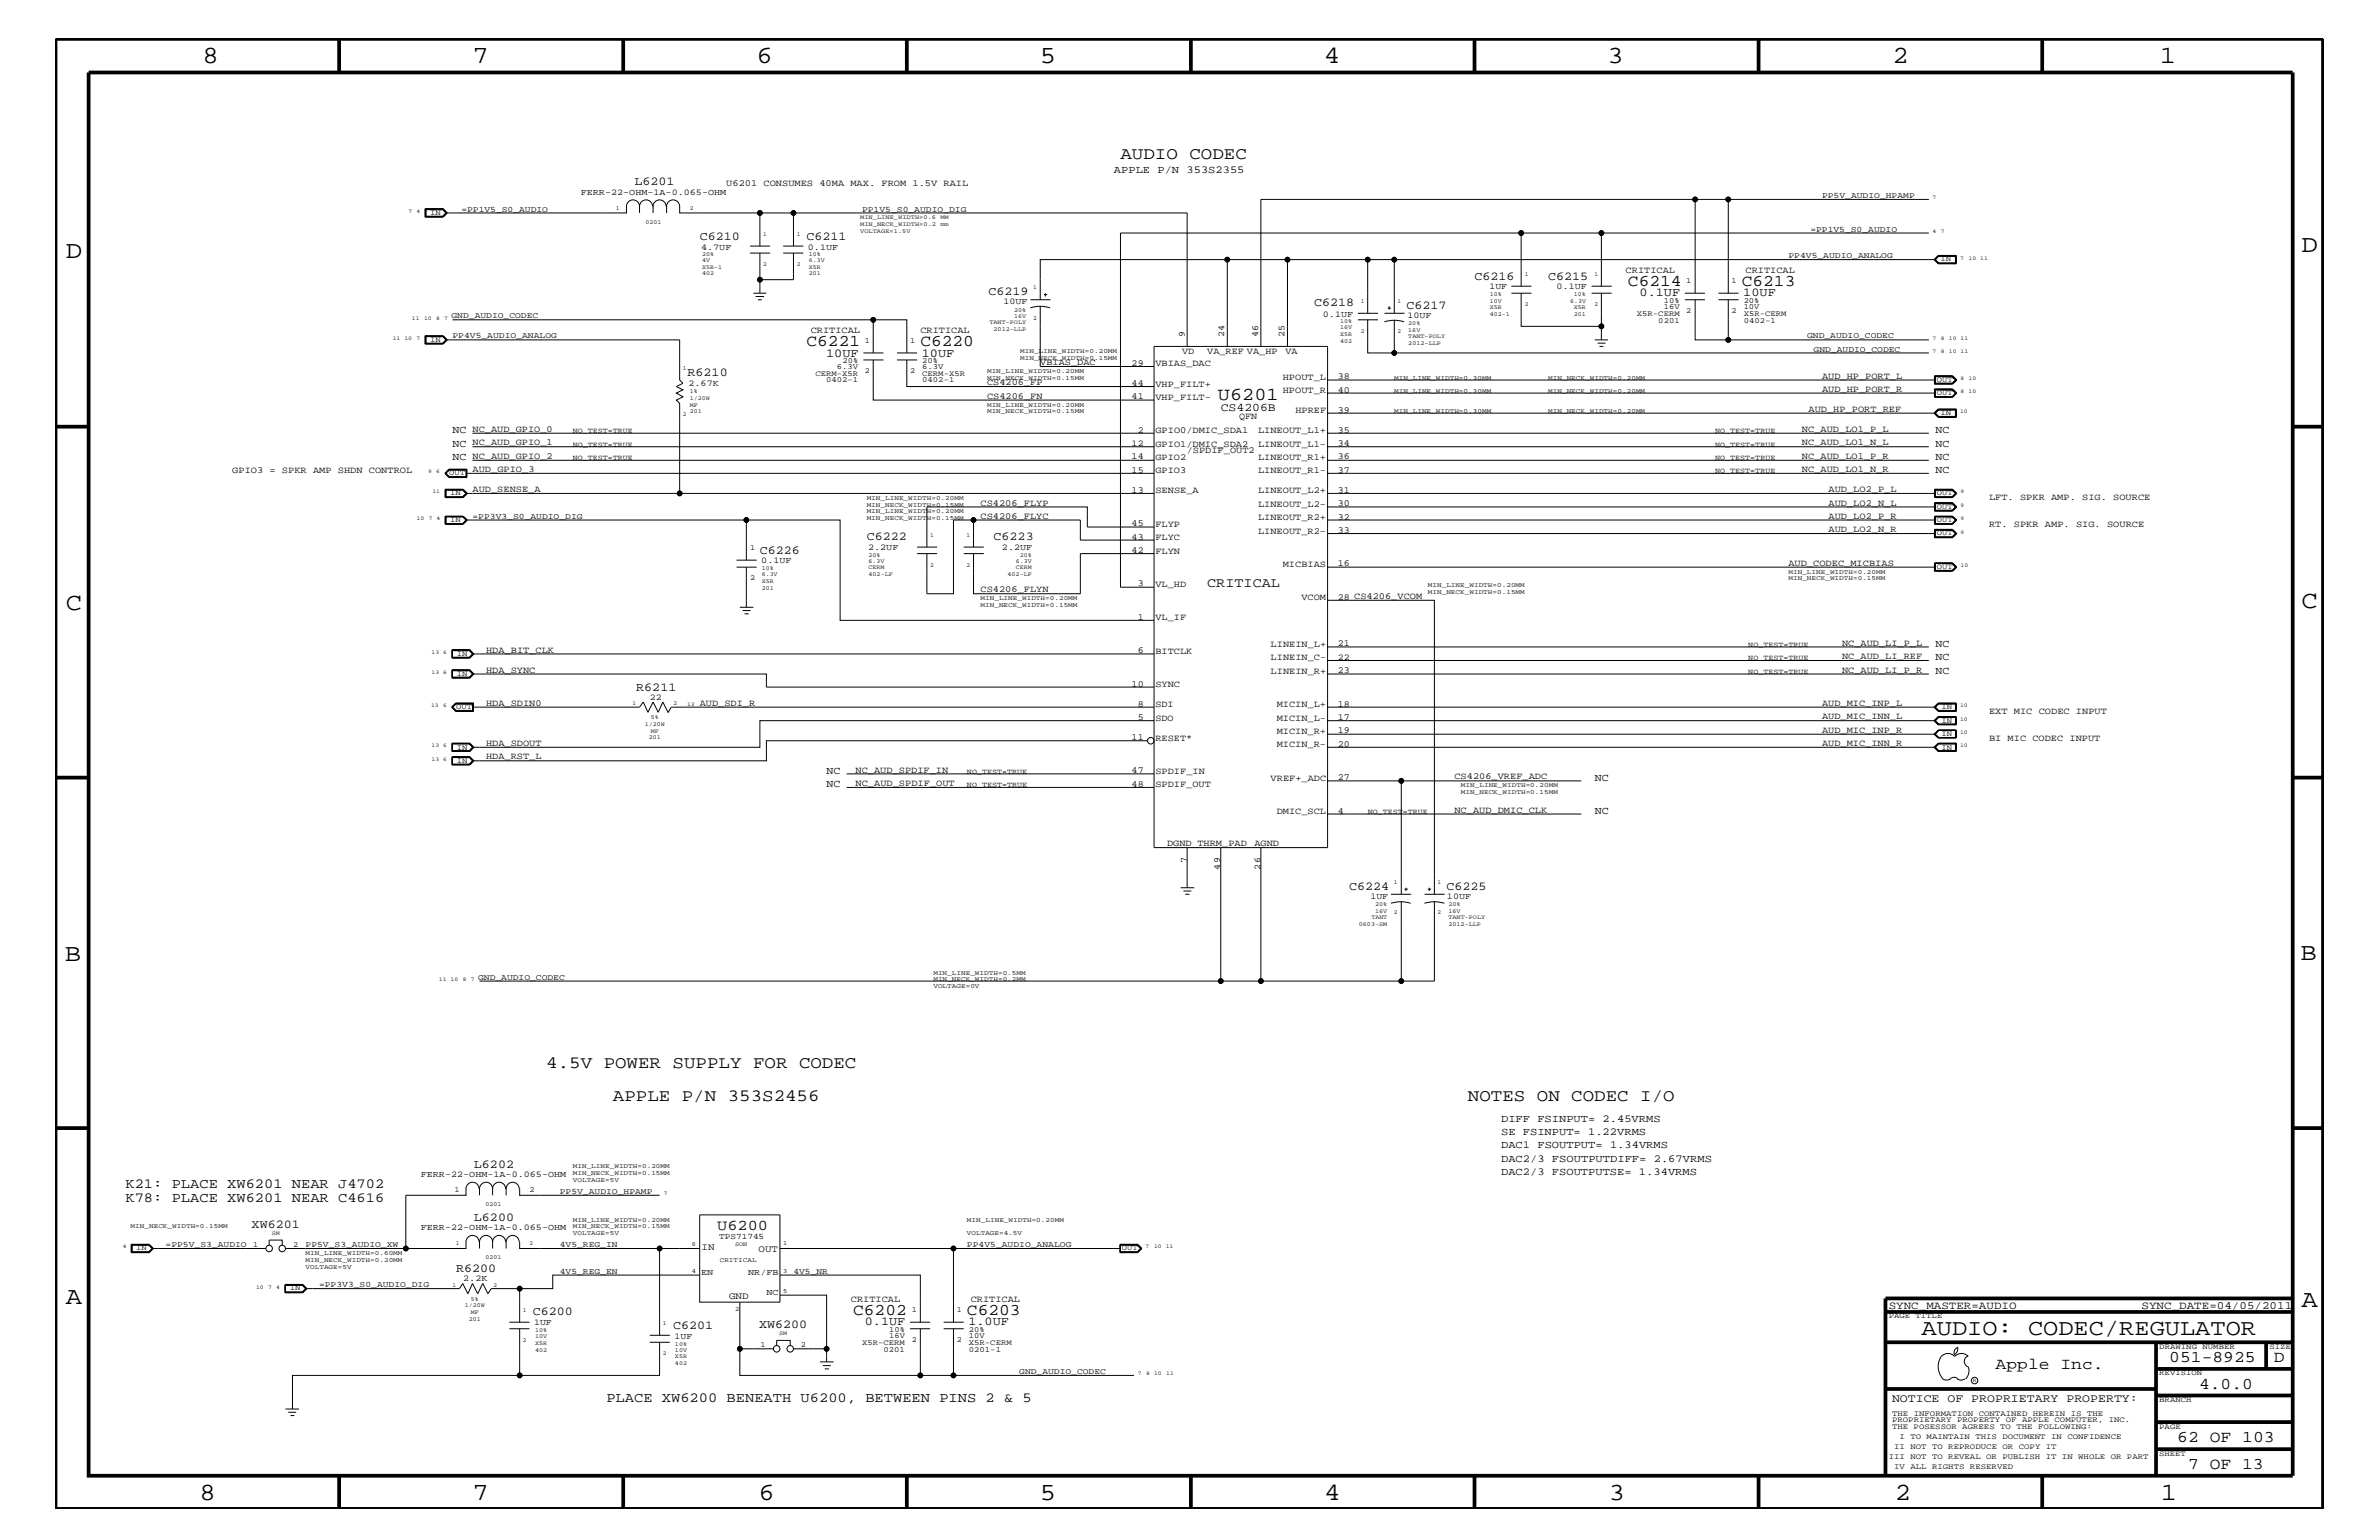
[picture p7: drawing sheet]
<svg xmlns="http://www.w3.org/2000/svg" width="432mm" height="279mm" viewBox="0 0 432 279" stroke-linecap="round" stroke-linejoin="round" font-family="sans-serif">
<defs><g id="words">
<g font-size="4.5">
<text x="36.7" y="11.5">8</text>
<text x="85.8" y="11.5">7</text>
<text x="137.3" y="11.5">6</text>
<text x="188.7" y="11.5">5</text>
<text x="240.3" y="11.5">4</text>
<text x="291.8" y="11.5">3</text>
<text x="343.5" y="11.5">2</text>
<text x="392" y="11.5">1</text>
<text x="11.9" y="46.8">D</text>
<text x="417.7" y="45.7">D</text>
<text x="11.9" y="110.6">C</text>
<text x="417.7" y="110.3">C</text>
<text x="11.8" y="174.3">B</text>
<text x="417.6" y="174.2">B</text>
<text x="11.9" y="236.7">A</text>
<text x="417.7" y="237.1">A</text>
<text x="36.2" y="272.1">8</text>
<text x="85.8" y="272.1">7</text>
<text x="137.7" y="272.1">6</text>
<text x="188.7" y="272.1">5</text>
<text x="240.4" y="272.1">4</text>
<text x="292" y="272.1">3</text>
<text x="343.9" y="272.1">2</text>
<text x="392.2" y="272.1">1</text>
</g>
<text font-size="4.1" x="348.8" y="242.3">AUDIO: CODEC/REGULATOR</text>
<text font-size="3.3" x="221.1" y="72.6">U6201</text>
<g font-size="3.1">
<text x="203.4" y="28.9">AUDIO CODEC</text>
<text x="99.1" y="193.7">4.5V POWER SUPPLY FOR CODEC</text>
<text x="111.3" y="199.8">APPLE P/N 353S2456</text>
<text x="266.4" y="199.8">NOTES ON CODEC I/O</text>
</g>
<g font-size="3">
<text x="295.5" y="51.9">C6214</text>
<text x="316.1" y="51.9">C6213</text>
<text x="146.4" y="62.9">C6221</text>
<text x="167" y="62.9">C6220</text>
<text x="154.9" y="238.6">C6202</text>
<text x="175.5" y="238.6">C6203</text>
<text x="362.2" y="248.4">Apple Inc.</text>
<text x="393.7" y="247.1">051-8925</text>
<text x="399.2" y="252">4.0.0</text>
<text x="412.7" y="247.1">D</text>
<text x="395.2" y="261.6">62 OF 103</text>
<text x="397.2" y="266.6">7 OF 13</text>
</g>
<text font-size="2.7" x="130.2" y="223.1">U6200</text>
<g font-size="2.5">
<text x="219.1" y="106.5">CRITICAL</text>
<text x="22.8" y="215.6">K21: PLACE XW6201 NEAR J4702</text>
<text x="22.8" y="218">K78: PLACE XW6201 NEAR C4616</text>
<text x="110.1" y="254.4">PLACE XW6200 BENEATH U6200, BETWEEN PINS 2 &amp; 5</text>
</g>
<g font-size="2.2">
<text x="115.1" y="33.6">L6201</text>
<text x="127" y="43.5">C6210</text>
<text x="146.4" y="43.5">C6211</text>
<text x="179.4" y="53.5">C6219</text>
<text x="267.6" y="50.7">C6216</text>
<text x="281" y="50.7">C6215</text>
<text x="297.6" y="53.8">0.1UF</text>
<text x="316.4" y="53.8">10UF</text>
<text x="238.5" y="55.6">C6218</text>
<text x="255.3" y="56">C6217</text>
<text x="149.9" y="64.7">10UF</text>
<text x="167.3" y="64.7">10UF</text>
<text x="124.8" y="68.2">R6210</text>
<text x="137.9" y="100.4">C6226</text>
<text x="157.3" y="98">C6222</text>
<text x="180.3" y="98">C6223</text>
<text x="115.5" y="125.3">R6211</text>
<text x="244.9" y="161.4">C6224</text>
<text x="262.6" y="161.4">C6225</text>
<text x="86" y="211.9">L6202</text>
<text x="86" y="221.5">L6200</text>
<text x="45.7" y="222.8">XW6201</text>
<text x="82.8" y="230.7">R6200</text>
<text x="96.7" y="238.6">C6200</text>
<text x="122.2" y="241.1">C6201</text>
<text x="137.8" y="240.9">XW6200</text>
<text x="157" y="240.5">0.1UF</text>
<text x="175.8" y="240.5">1.0UF</text>
</g>
<g font-size="2.1">
<text x="221.6" y="74.5">CS4206B</text>
<text x="343.4" y="254.4">NOTICE OF PROPRIETARY PROPERTY:</text>
</g>
<g font-size="2">
<text x="342.8" y="237.4">SYNC_MASTER=AUDIO</text>
<text x="388.7" y="237.4">SYNC_DATE=04/05/2011</text>
</g>
<g font-size="1.9">
<text x="202.2" y="31.4">APPLE P/N 353S2355</text>
<text x="82.1" y="83.5">NC</text>
<text x="82.1" y="78.6">NC</text>
<text x="82.1" y="81.1">NC</text>
<text x="351.3" y="83.5">NC</text>
<text x="351.3" y="81.1">NC</text>
<text x="351.3" y="78.6">NC</text>
<text x="351.3" y="85.9">NC</text>
<text x="351.3" y="117.4">NC</text>
<text x="351.3" y="119.8">NC</text>
<text x="351.3" y="122.3">NC</text>
<text x="150" y="140.4">NC</text>
<text x="150" y="142.9">NC</text>
<text x="289.5" y="141.7">NC</text>
<text x="289.5" y="147.7">NC</text>
<text x="272.5" y="203.5">DIFF FSINPUT= 2.45VRMS</text>
<text x="272.5" y="205.9">SE FSINPUT= 1.22VRMS</text>
<text x="272.5" y="208.3">DAC1 FSOUTPUT= 1.34VRMS</text>
<text x="272.5" y="210.8">DAC2/3 FSOUTPUTDIFF= 2.67VRMS</text>
<text x="272.5" y="213.2">DAC2/3 FSOUTPUTSE= 1.34VRMS</text>
</g>
<g font-size="1.8">
<text x="127.3" y="226.8">IN</text>
<text x="137.7" y="227.2">OUT</text>
<text x="132.3" y="235.7">GND</text>
</g>
<g font-size="1.7">
<text x="131.8" y="33.7">U6201 CONSUMES 40MA MAX. FROM 1.5V RAIL</text>
<text x="295.1" y="49.6">CRITICAL</text>
<text x="316.8" y="49.6">CRITICAL</text>
<text x="147.2" y="60.4">CRITICAL</text>
<text x="167" y="60.4">CRITICAL</text>
<text x="214.5" y="64.3">VD</text>
<text x="215.1" y="61.1" transform="rotate(-90 215.1 61.1)">9</text>
<text x="219.1" y="64.3">VA_REF VA_HP</text>
<text x="228.3" y="61.1" transform="rotate(-90 228.3 61.1)">46</text>
<text x="233.2" y="61.1" transform="rotate(-90 233.2 61.1)">25</text>
<text x="233.3" y="64.3">VA</text>
<text x="179.2" y="69.9">CS4206_FP</text>
<text x="188.8" y="66.2">VBIAS_DAC</text>
<text x="205.4" y="70">44</text>
<text x="205.4" y="66.4">29</text>
<text x="209.7" y="70.1">VHP_FILT+</text>
<text x="209.7" y="66.5">VBIAS_DAC</text>
<text x="232.8" y="71.3">HPOUT_R</text>
<text x="232.8" y="68.9">HPOUT_L</text>
<text x="242.8" y="71.2">40</text>
<text x="242.8" y="68.8">38</text>
<text x="330.7" y="71.1">AUD_HP_PORT_R</text>
<text x="330.7" y="68.7">AUD_HP_PORT_L</text>
<text x="179.2" y="72.3">CS4206_FN</text>
<text x="205.4" y="72.4">41</text>
<text x="209.7" y="72.6">VHP_FILT-</text>
<text x="224.9" y="76.1">QFN</text>
<text x="235.1" y="75">HPREF</text>
<text x="242.8" y="74.9">39</text>
<text x="328.3" y="74.7">AUD_HP_PORT_REF</text>
<text x="85.8" y="78.3">NC_AUD_GPIO_0</text>
<text x="85.8" y="80.8">NC_AUD_GPIO_1</text>
<text x="85.8" y="83.3">NC_AUD_GPIO_2</text>
<text x="205.4" y="83.3">14</text>
<text x="206.5" y="78.5">2</text>
<text x="209.7" y="81.1">GPIO1/DMIC_SDA2</text>
<text x="209.7" y="78.6">GPIO0/DMIC_SDA1</text>
<text x="209.7" y="83.5">GPIO2</text>
<text x="215.4" y="82.2">/SPDIF_OUT2</text>
<text x="228.3" y="81.1">LINEOUT_L1-</text>
<text x="228.3" y="83.5">LINEOUT_R1+</text>
<text x="228.3" y="78.6">LINEOUT_L1+</text>
<text x="242.8" y="83.3">36</text>
<text x="242.8" y="78.5">35</text>
<text x="242.8" y="80.9">34</text>
<text x="327.1" y="83.3">NC_AUD_LO1_P_R</text>
<text x="327.1" y="80.8">NC_AUD_LO1_N_L</text>
<text x="327.1" y="78.3">NC_AUD_LO1_P_L</text>
<text x="42.2" y="85.9">GPIO3 = SPKR AMP SHDN CONTROL</text>
<text x="85.8" y="85.6">AUD_GPIO_3</text>
<text x="85.8" y="89.3">AUD_SENSE_A</text>
<text x="205.4" y="85.8">15</text>
<text x="205.4" y="89.4">13</text>
<text x="209.7" y="89.5">SENSE_A</text>
<text x="209.7" y="85.9">GPIO3</text>
<text x="228.3" y="85.9">LINEOUT_R1-</text>
<text x="228.3" y="89.5">LINEOUT_L2+</text>
<text x="242.8" y="85.8">37</text>
<text x="242.8" y="89.4">31</text>
<text x="327.1" y="85.6">NC_AUD_LO1_N_R</text>
<text x="331.9" y="89.3">AUD_LO2_P_L</text>
<text x="178" y="94.2">CS4206_FLYC</text>
<text x="178" y="91.7">CS4206_FLYP</text>
<text x="205.4" y="95.4">45</text>
<text x="209.7" y="95.6">FLYP</text>
<text x="228.3" y="92">LINEOUT_L2-</text>
<text x="228.3" y="94.3">LINEOUT_R2+</text>
<text x="242.8" y="94.3">32</text>
<text x="242.8" y="91.8">30</text>
<text x="331.9" y="94.2">AUD_LO2_P_R</text>
<text x="331.9" y="91.7">AUD_LO2_N_L</text>
<text x="361" y="90.7">LFT. SPKR AMP. SIG. SOURCE</text>
<text x="361" y="95.6">RT. SPKR AMP. SIG. SOURCE</text>
<text x="205.4" y="100.4">42</text>
<text x="205.4" y="97.9">43</text>
<text x="209.7" y="98">FLYC</text>
<text x="209.7" y="100.4">FLYN</text>
<text x="228.3" y="96.8">LINEOUT_R2-</text>
<text x="242.8" y="96.7">33</text>
<text x="331.9" y="96.5">AUD_LO2_N_R</text>
<text x="178" y="107.5">CS4206_FLYN</text>
<text x="206.5" y="106.4">3</text>
<text x="209.7" y="106.5">VL_HD</text>
<text x="232.8" y="102.9">MICBIAS</text>
<text x="242.8" y="102.7">16</text>
<text x="324.6" y="102.6">AUD_CODEC_MICBIAS</text>
<text x="206.5" y="112.5">1</text>
<text x="209.7" y="112.6">VL_IF</text>
<text x="236.2" y="108.9">VCOM</text>
<text x="242.8" y="108.8">28 CS4206_VCOM</text>
<text x="88.2" y="118.4">HDA_BIT_CLK</text>
<text x="206.5" y="118.5">6</text>
<text x="209.7" y="118.6">BITCLK</text>
<text x="230.6" y="119.8">LINEIN_C-</text>
<text x="230.6" y="117.4">LINEIN_L+</text>
<text x="242.8" y="117.3">21</text>
<text x="334.3" y="117.2">NC_AUD_LI_P_L</text>
<text x="334.3" y="119.6">NC_AUD_LI_REF</text>
<text x="88.2" y="122">HDA_SYNC</text>
<text x="205.4" y="124.6">10</text>
<text x="209.7" y="124.7">SYNC</text>
<text x="230.6" y="122.3">LINEIN_R+</text>
<text x="242.8" y="122.1">23</text>
<text x="334.3" y="122">NC_AUD_LI_P_R</text>
<text x="88.2" y="128">HDA_SDIN0</text>
<text x="127" y="128">AUD_SDI_R</text>
<text x="206.5" y="130.7">5</text>
<text x="206.5" y="128.2">8</text>
<text x="209.7" y="128.3">SDI</text>
<text x="209.7" y="130.8">SDO</text>
<text x="231.7" y="128.3">MICIN_L+</text>
<text x="231.7" y="130.8">MICIN_L-</text>
<text x="242.8" y="128.2">18</text>
<text x="242.8" y="130.7">17</text>
<text x="330.7" y="128">AUD_MIC_INP_L</text>
<text x="330.7" y="130.5">AUD_MIC_INN_L</text>
<text x="361" y="129.6">EXT MIC CODEC INPUT</text>
<text x="88.2" y="135.3">HDA_SDOUT</text>
<text x="88.2" y="137.8">HDA_RST_L</text>
<text x="205.4" y="134.2">11</text>
<text x="209.7" y="134.4">RESET*</text>
<text x="231.7" y="135.6">MICIN_R-</text>
<text x="231.7" y="133.2">MICIN_R+</text>
<text x="242.8" y="133">19</text>
<text x="242.8" y="135.5">20</text>
<text x="330.7" y="135.3">AUD_MIC_INN_R</text>
<text x="330.7" y="133">AUD_MIC_INP_R</text>
<text x="361" y="134.4">BI MIC CODEC INPUT</text>
<text x="155.3" y="140.2">NC_AUD_SPDIF_IN</text>
<text x="155.3" y="142.6">NC_AUD_SPDIF_OUT</text>
<text x="205.4" y="142.8">48</text>
<text x="205.4" y="140.3">47</text>
<text x="209.7" y="142.9">SPDIF_OUT</text>
<text x="209.7" y="140.4">SPDIF_IN</text>
<text x="230.6" y="141.7">VREF+_ADC</text>
<text x="242.8" y="141.5">27</text>
<text x="264" y="141.4">CS4206_VREF_ADC</text>
<text x="231.7" y="147.7">DMIC_SCL</text>
<text x="242.8" y="147.6">4</text>
<text x="264" y="147.5">NC_AUD_DMIC_CLK</text>
<text x="211.8" y="153.5">DGND THRM_PAD</text>
<text x="227.7" y="153.5">AGND</text>
<text x="215.4" y="156.7" transform="rotate(-90 215.4 156.7)">7</text>
<text x="221.5" y="157.8" transform="rotate(-90 221.5 157.8)">49</text>
<text x="228.8" y="157.8" transform="rotate(-90 228.8 157.8)">26</text>
<text x="154.4" y="236.2">CRITICAL</text>
<text x="176.2" y="236.2">CRITICAL</text>
</g>
<g font-size="1.6">
<text x="105.4" y="35.3">FERR-22-OHM-1A-0.065-OHM</text>
<text x="127.3" y="45.3">4.7UF</text>
<text x="146.6" y="45.3">0.1UF</text>
<text x="270.3" y="52.5">1UF</text>
<text x="282.5" y="52.5">0.1UF</text>
<text x="182.1" y="55.2">10UF</text>
<text x="240.1" y="57.4">0.1UF</text>
<text x="255.4" y="57.7">10UF</text>
<text x="222.2" y="61.1" transform="rotate(-90 222.2 61.1)">24</text>
<text x="125" y="70">2.67K</text>
<text x="205.4" y="80.9">12</text>
<text x="157.6" y="99.9">2.2UF</text>
<text x="181.9" y="99.9">2.2UF</text>
<text x="138.2" y="102.2">0.1UF</text>
<text x="242.8" y="119.7">22</text>
<text x="117.9" y="127">22</text>
<text x="248.8" y="163.1">1UF</text>
<text x="262.6" y="163.1">10UF</text>
<text x="76.4" y="213.6">FERR-22-OHM-1A-0.065-OHM</text>
<text x="76.4" y="223.2">FERR-22-OHM-1A-0.065-OHM</text>
<text x="84.1" y="232.4">2.2K</text>
<text x="127.3" y="231.3">EN</text>
<text x="135.8" y="231.3">NR/FB</text>
<text x="139.1" y="235">NC</text>
<text x="96.9" y="240.5">1UF</text>
<text x="122.4" y="242.9">1UF</text>
</g>
<g font-size="1.5">
<text x="330.7" y="35.9">PP5V_AUDIO_HPAMP</text>
<text x="83.7" y="38.4">=PP1V5_S0_AUDIO</text>
<text x="156.5" y="38.4">PP1V5_S0_AUDIO_DIG</text>
<text x="324.6" y="46.8">PP4V5_AUDIO_ANALOG</text>
<text x="328.6" y="42">=PP1V5_S0_AUDIO</text>
<text x="82" y="57.8">GND_AUDIO_CODEC</text>
<text x="82.1" y="61.4">PP4V5_AUDIO_ANALOG</text>
<text x="328" y="61.4">GND_AUDIO_CODEC</text>
<text x="329.2" y="63.9">GND_AUDIO_CODEC</text>
<text x="85.8" y="94.2">=PP3V3_S0_AUDIO_DIG</text>
<text x="86.8" y="177.7">GND_AUDIO_CODEC</text>
<text x="101.6" y="216.6">PP5V_AUDIO_HPAMP</text>
<text x="30.1" y="226.3">=PP5V_S3_AUDIO</text>
<text x="55.5" y="226.3">PP5V_S3_AUDIO_XW</text>
<text x="101.6" y="226.3">4V5_REG_IN</text>
<text x="130.5" y="224.7">TPS71745</text>
<text x="175.5" y="226.3">PP4V5_AUDIO_ANALOG</text>
<text x="57.9" y="233.5">=PP3V3_S0_AUDIO_DIG</text>
<text x="101.6" y="231.1">4V5_REG_EN</text>
<text x="144" y="231.1">4V5_NR</text>
<text x="185" y="249.3">GND_AUDIO_CODEC</text>
</g>
<g font-size="1.4">
<text x="78.1" y="39">IN</text>
<text x="352.2" y="47.4">IN</text>
<text x="306.1" y="51.3">1</text>
<text x="314.3" y="51.3">1</text>
<text x="297.1" y="57.3">X5R-CERM</text>
<text x="301" y="58.5">0201</text>
<text x="302" y="55">10%</text>
<text x="302" y="56.1">16V</text>
<text x="306.1" y="56.8">2</text>
<text x="314.3" y="56.8">2</text>
<text x="316.5" y="58.5">0402-1</text>
<text x="316.5" y="55">20%</text>
<text x="316.5" y="57.3">X5R-CERM</text>
<text x="316.5" y="56.1">10V</text>
<text x="78.1" y="62">IN</text>
<text x="152.9" y="65.9">20%</text>
<text x="157" y="62.3">1</text>
<text x="165.2" y="62.3">1</text>
<text x="167.4" y="65.9">20%</text>
<text x="148" y="68.2">CERM-X5R</text>
<text x="149.9" y="69.4">0402-1</text>
<text x="151.9" y="67">6.3V</text>
<text x="157" y="67.7">2</text>
<text x="165.2" y="67.7">2</text>
<text x="167.4" y="69.4">0402-1</text>
<text x="167.4" y="68.2">CERM-X5R</text>
<text x="167.4" y="67">6.3V</text>
<text x="351.5" y="69.3">OUT</text>
<text x="351.5" y="71.7">OUT</text>
<text x="352.2" y="75.4">IN</text>
<text x="104" y="78.6">NO_TEST=TRUE</text>
<text x="104" y="81.1">NO_TEST=TRUE</text>
<text x="104" y="83.5">NO_TEST=TRUE</text>
<text x="311.3" y="83.5">NO_TEST=TRUE</text>
<text x="311.3" y="81.1">NO_TEST=TRUE</text>
<text x="311.3" y="78.6">NO_TEST=TRUE</text>
<text x="81.5" y="86.2">OUT</text>
<text x="81.7" y="89.9">IN</text>
<text x="311.3" y="85.9">NO_TEST=TRUE</text>
<text x="351.5" y="89.9">OUT</text>
<text x="81.7" y="94.8">IN</text>
<text x="351.5" y="94.8">OUT</text>
<text x="351.5" y="92.3">OUT</text>
<text x="136.1" y="99.9">1</text>
<text x="351.5" y="97.1">OUT</text>
<text x="136.1" y="105.3">2</text>
<text x="351.5" y="103.2">OUT</text>
<text x="82.9" y="119">IN</text>
<text x="317.3" y="117.4">NO_TEST=TRUE</text>
<text x="317.3" y="119.8">NO_TEST=TRUE</text>
<text x="82.9" y="122.6">IN</text>
<text x="317.3" y="122.3">NO_TEST=TRUE</text>
<text x="82.8" y="128.7">OUT</text>
<text x="352.4" y="128.7">IN</text>
<text x="352.4" y="131.1">IN</text>
<text x="82.9" y="136">IN</text>
<text x="352.4" y="133.5">IN</text>
<text x="352.4" y="136">IN</text>
<text x="82.9" y="138.4">IN</text>
<text x="175.5" y="140.4">NO_TEST=TRUE</text>
<text x="175.5" y="142.9">NO_TEST=TRUE</text>
<text x="248.2" y="147.7">NO_TEST=TRUE</text>
<text x="82.5" y="216.2">1</text>
<text x="96.1" y="216.2">2</text>
<text x="24.7" y="226.9">IN</text>
<text x="45.9" y="226.2">1</text>
<text x="53.2" y="226.2">2</text>
<text x="203.6" y="226.9">OUT</text>
<text x="52.6" y="234.1">IN</text>
<text x="165.5" y="238">1</text>
<text x="173.7" y="238">1</text>
<text x="342.8" y="239.2">PAGE TITLE</text>
<text x="138" y="244.4">1</text>
<text x="145.3" y="244.4">2</text>
<text x="156.5" y="244">X5R-CERM</text>
<text x="160.4" y="245.2">0201</text>
<text x="161.4" y="242.8">16V</text>
<text x="161.4" y="241.7">10%</text>
<text x="165.5" y="243.5">2</text>
<text x="173.7" y="243.5">2</text>
<text x="175.9" y="245.2">0201-1</text>
<text x="175.9" y="244">X5R-CERM</text>
<text x="175.9" y="242.8">10V</text>
<text x="175.9" y="241.7">20%</text>
<text x="391.9" y="244.7">DRAWING NUMBER</text>
<text x="411.9" y="244.7">SIZE</text>
<text x="391.9" y="249.5">REVISION</text>
<text x="343.4" y="256.8">THE INFORMATION CONTAINED HEREIN IS THE</text>
<text x="391.9" y="254.4">BRANCH</text>
<text x="343.4" y="259.3">THE POSESSOR AGREES TO THE FOLLOWING:</text>
<text x="343.4" y="258">PROPRIETARY PROPERTY OF APPLE COMPUTER, INC.</text>
<text x="343.8" y="262.9">II NOT TO REPRODUCE OR COPY IT</text>
<text x="344.8" y="261.1">I TO MAINTAIN THIS DOCUMENT IN CONFIDENCE</text>
<text x="391.9" y="259.3">PAGE</text>
<text x="342.8" y="264.7">III NOT TO REVEAL OR PUBLISH IT IN WHOLE OR PART</text>
<text x="343.8" y="266.6">IV ALL RIGHTS RESERVED</text>
<text x="391.9" y="264.1">SHEET</text>
</g>
<g font-size="1.2">
<text x="185.2" y="64">MIN_LINE_WIDTH=0.20MM</text>
<text x="185.2" y="65.3">MIN_NECK_WIDTH=0.15MM</text>
<text x="179.2" y="68.9">MIN_NECK_WIDTH=0.15MM</text>
<text x="179.2" y="67.7">MIN_LINE_WIDTH=0.20MM</text>
<text x="253.1" y="71.3">MIN_LINE_WIDTH=0.30MM</text>
<text x="253.1" y="68.9">MIN_LINE_WIDTH=0.30MM</text>
<text x="281" y="71.3">MIN_NECK_WIDTH=0.20MM</text>
<text x="281" y="68.9">MIN_NECK_WIDTH=0.20MM</text>
<text x="179.2" y="75">MIN_NECK_WIDTH=0.15MM</text>
<text x="179.2" y="73.8">MIN_LINE_WIDTH=0.20MM</text>
<text x="253.1" y="75">MIN_LINE_WIDTH=0.30MM</text>
<text x="281" y="75">MIN_NECK_WIDTH=0.20MM</text>
<text x="157.3" y="93.2">MIN_LINE_WIDTH=0.20MM</text>
<text x="157.3" y="94.3">MIN_NECK_WIDTH=0.15MM</text>
<text x="157.3" y="90.7">MIN_LINE_WIDTH=0.20MM</text>
<text x="157.3" y="92">MIN_NECK_WIDTH=0.15MM</text>
<text x="259.2" y="107.7">MIN_NECK_WIDTH=0.15MM</text>
<text x="259.2" y="106.5">MIN_LINE_WIDTH=0.20MM</text>
<text x="324.6" y="105.3">MIN_NECK_WIDTH=0.15MM</text>
<text x="324.6" y="104.1">MIN_LINE_WIDTH=0.20MM</text>
<text x="178" y="108.9">MIN_LINE_WIDTH=0.20MM</text>
<text x="178" y="110.2">MIN_NECK_WIDTH=0.15MM</text>
<text x="265.2" y="142.9">MIN_LINE_WIDTH=0.20MM</text>
<text x="265.2" y="144">MIN_NECK_WIDTH=0.15MM</text>
<text x="169.4" y="176.8">MIN_LINE_WIDTH=0.5MM</text>
<text x="169.4" y="179.3">VOLTAGE=0V</text>
<text x="169.4" y="178">MIN_NECK_WIDTH=0.2MM</text>
<text x="104" y="211.9">MIN_LINE_WIDTH=0.20MM</text>
<text x="104" y="213.2">MIN_NECK_WIDTH=0.15MM</text>
<text x="104" y="214.4">VOLTAGE=5V</text>
<text x="104" y="221.7">MIN_LINE_WIDTH=0.20MM</text>
<text x="175.5" y="221.7">MIN_LINE_WIDTH=0.20MM</text>
<text x="23.7" y="222.9">MIN_NECK_WIDTH=0.15MM</text>
<text x="55.5" y="227.7">MIN_LINE_WIDTH=0.60MM</text>
<text x="104" y="222.9">MIN_NECK_WIDTH=0.15MM</text>
<text x="104" y="224.1">VOLTAGE=5V</text>
<text x="125.6" y="226">6</text>
<text x="142.2" y="225.9">1</text>
<text x="175.5" y="224.1">VOLTAGE=4.5V</text>
<text x="55.5" y="230.2">VOLTAGE=5V</text>
<text x="55.5" y="229">MIN_NECK_WIDTH=0.20MM</text>
<text x="125.6" y="230.9">4</text>
<text x="130.6" y="229">CRITICAL</text>
<text x="142.2" y="231">3</text>
<text x="133.4" y="237.9">2</text>
<text x="142.2" y="234.6">5</text>
</g>
<g font-size="1.1">
<text x="111.8" y="38">1</text>
<text x="117.2" y="40.6">0201</text>
<text x="125.2" y="38">2</text>
<text x="156.1" y="41">MIN_NECK_WIDTH=0.2 mm</text>
<text x="156.1" y="39.8">MIN_LINE_WIDTH=0.6 MM</text>
<text x="127.4" y="46.5">20%</text>
<text x="127.4" y="47.6">4V</text>
<text x="138.5" y="42.9">1</text>
<text x="144.6" y="42.9">1</text>
<text x="146.8" y="46.5">10%</text>
<text x="146.8" y="47.6">6.3V</text>
<text x="156.1" y="42.3">VOLTAGE=1.5V</text>
<text x="127.4" y="48.8">X5R-1</text>
<text x="127.4" y="50">402</text>
<text x="138.5" y="48.3">2</text>
<text x="144.6" y="48.3">2</text>
<text x="146.8" y="50">201</text>
<text x="146.8" y="48.8">X5R</text>
<text x="187.5" y="52.5">1</text>
<text x="270.4" y="53.8">10%</text>
<text x="276.8" y="50.2">1</text>
<text x="285.7" y="53.8">10%</text>
<text x="289.4" y="50.2">1</text>
<text x="179.6" y="58.9">TANT-POLY</text>
<text x="184.1" y="57.8">16V</text>
<text x="184.1" y="56.6">20%</text>
<text x="187.5" y="58">2</text>
<text x="243.2" y="58.6">10%</text>
<text x="243.2" y="59.7">16V</text>
<text x="247" y="55">1</text>
<text x="253.7" y="55">1</text>
<text x="255.6" y="59">20%</text>
<text x="270.4" y="57.3">402-1</text>
<text x="270.4" y="56.1">X5R</text>
<text x="270.4" y="54.9">10V</text>
<text x="276.8" y="55.6">2</text>
<text x="285" y="54.9">6.3V</text>
<text x="285.7" y="57.3">201</text>
<text x="285.7" y="56.1">X5R</text>
<text x="289.4" y="55.6">2</text>
<text x="180.3" y="60.1">2012-LLP</text>
<text x="243.2" y="60.9">X5R</text>
<text x="243.2" y="62.2">402</text>
<text x="247" y="60.4">2</text>
<text x="253.7" y="60.4">2</text>
<text x="255.6" y="60.2">16V</text>
<text x="255.6" y="61.3">TANT-POLY</text>
<text x="255.6" y="62.5">2012-LLP</text>
<text x="124" y="67.1">1</text>
<text x="125.2" y="71.3">1%</text>
<text x="124" y="75.6">2</text>
<text x="125.2" y="75">201</text>
<text x="125.2" y="72.6">1/20W</text>
<text x="125.2" y="73.8">MF</text>
<text x="157.6" y="101">20%</text>
<text x="168.8" y="97.4">1</text>
<text x="175.4" y="97.4">1</text>
<text x="185.1" y="101">20%</text>
<text x="138.3" y="107">201</text>
<text x="138.3" y="103.5">10%</text>
<text x="138.3" y="104.6">6.3V</text>
<text x="138.3" y="105.8">X5R</text>
<text x="157.6" y="102.1">6.3V</text>
<text x="157.6" y="104.6">402-LF</text>
<text x="157.6" y="103.3">CERM</text>
<text x="168.8" y="102.9">2</text>
<text x="175.4" y="102.9">2</text>
<text x="182.9" y="104.6">402-LF</text>
<text x="184.4" y="102.1">6.3V</text>
<text x="184.4" y="103.3">CERM</text>
<text x="114.8" y="128">1</text>
<text x="117.1" y="131.7">1/20W</text>
<text x="118.2" y="130.5">5%</text>
<text x="122.3" y="128">2</text>
<text x="117.8" y="134.1">201</text>
<text x="118.2" y="133">MF</text>
<text x="253" y="160.5">1</text>
<text x="260.9" y="160.5">1</text>
<text x="248.9" y="166.7">TANT</text>
<text x="249.6" y="164.5">20%</text>
<text x="249.6" y="165.6">16V</text>
<text x="253" y="165.9">2</text>
<text x="260.9" y="165.9">2</text>
<text x="262.9" y="165.6">16V</text>
<text x="262.9" y="164.5">20%</text>
<text x="262.9" y="166.7">TANT-POLY</text>
<text x="246.6" y="168">0603-SM</text>
<text x="262.9" y="168">2012-LLP</text>
<text x="88.1" y="218.7">0201</text>
<text x="49.3" y="224.1">SM</text>
<text x="82.7" y="225.9">1</text>
<text x="96.1" y="225.9">2</text>
<text x="133.4" y="226">SON</text>
<text x="82.1" y="233.5">1</text>
<text x="88.1" y="228.5">0201</text>
<text x="89.6" y="233.5">2</text>
<text x="84.4" y="237.2">1/20W</text>
<text x="85.1" y="239.6">201</text>
<text x="85.5" y="238.4">MF</text>
<text x="85.5" y="236">5%</text>
<text x="94.9" y="238">1</text>
<text x="94.9" y="243.5">2</text>
<text x="97.1" y="242.8">10V</text>
<text x="97.1" y="244">X5R</text>
<text x="97.1" y="245.2">402</text>
<text x="97.1" y="241.7">10%</text>
<text x="120.3" y="245.9">2</text>
<text x="120.3" y="240.5">1</text>
<text x="122.5" y="245.2">10V</text>
<text x="122.5" y="244.1">10%</text>
<text x="141.4" y="242.3">SM</text>
<text x="122.5" y="247.6">402</text>
<text x="122.5" y="246.4">X5R</text>
</g>
<g font-size="1">
<text x="74.2" y="38.6">7</text>
<text x="75.6" y="38.6">4</text>
<text x="350.8" y="36.2">7</text>
<text x="350.8" y="42.3">4</text>
<text x="352.3" y="42.3">7</text>
<text x="355.8" y="47.1">7</text>
<text x="357.3" y="47.1">10 11</text>
<text x="74.8" y="58">11</text>
<text x="77" y="58">10</text>
<text x="79.2" y="58">8</text>
<text x="80.6" y="58">7</text>
<text x="71.3" y="61.7">11 10</text>
<text x="75.6" y="61.7">7</text>
<text x="350.8" y="61.7">7</text>
<text x="350.8" y="64">7</text>
<text x="352.3" y="61.7">8</text>
<text x="352.3" y="64">8</text>
<text x="353.7" y="61.7">10 11</text>
<text x="353.7" y="64">10 11</text>
<text x="355.9" y="71.3">8</text>
<text x="355.9" y="68.9">8</text>
<text x="357.3" y="68.9">10</text>
<text x="357.3" y="71.3">10</text>
<text x="355.8" y="75">10</text>
<text x="77.7" y="85.9">9</text>
<text x="78.5" y="89.5">11</text>
<text x="79.2" y="85.9">6</text>
<text x="355.9" y="89.5">9</text>
<text x="75.6" y="94.3">10</text>
<text x="77.8" y="94.3">7</text>
<text x="79.2" y="94.3">4</text>
<text x="355.9" y="94.3">9</text>
<text x="355.9" y="92">9</text>
<text x="355.9" y="96.8">9</text>
<text x="355.9" y="102.9">10</text>
<text x="78.3" y="118.6">13 6</text>
<text x="78.3" y="122.3">13 6</text>
<text x="78.2" y="128.3">13</text>
<text x="80.4" y="128.3">6</text>
<text x="124.7" y="128">13</text>
<text x="355.8" y="128.3">10</text>
<text x="355.8" y="130.8">10</text>
<text x="78.3" y="135.6">13 6</text>
<text x="355.8" y="133.2">10</text>
<text x="355.8" y="135.6">10</text>
<text x="78.3" y="138">13 6</text>
<text x="79.7" y="178">11 10</text>
<text x="84" y="178">8</text>
<text x="85.4" y="178">7</text>
<text x="120.5" y="216.9">7</text>
<text x="22.3" y="226.5">4</text>
<text x="207.9" y="226.5">7</text>
<text x="209.5" y="226.5">10 11</text>
<text x="46.5" y="233.8">10</text>
<text x="48.7" y="233.8">7</text>
<text x="50.1" y="233.8">4</text>
<text x="206.5" y="249.5">7</text>
<text x="208" y="249.5">8</text>
<text x="209.5" y="249.5">10</text>
<text x="211.7" y="249.5">11</text>
<text x="358.1" y="250.7">R</text>
</g>
</g></defs>
<g fill="none" stroke="#000" stroke-width=".18">
<path d="M77.1 37.9h3.3l.8 .7-.8 .8h-3.3zM77.2 37.9v1.4h3.2l.7-.7-.7-.7M77.3 39.3v-1.3h3l.7 .6-.7 .7M77.3 38h3l.6 .6M80.9 38.6l-.6 .6h-3M113.7 37.4v1.2h-32.8M113.7 37.5a1.19 1.19 0 0 1 1.2-1.2 1.19 1.19 0 0 1 1.2 1.2 1.19 1.19 0 0 1 1.2-1.2 1.19 1.19 0 0 1 1.1 1.2M116.1 37.4v1.2M118.5 37.5a1.19 1.19 0 0 1 1.2-1.2 1.19 1.19 0 0 1 1.2 1.2M118.5 37.4v1.2M121 37.5a1.19 1.19 0 0 1 1.2-1.2 1.19 1.19 0 0 1 1.2 1.2M121 37.4v1.2"/>
<path d="M123.4 37.4v1.2h14.5M137.9 38.6h6.1v6M137.9 38.6v6M144 38.6h71.5v24.3M307.7 36.2h-78.8v26.7M313.7 36.2h-6v17M350.1 36.2h-36.4v17M82.1 58h76.4M136.1 45.9h3.7M136.1 44.6h3.7M136.7 53.2h2.4M137.2 53.8h1.5"/>
<path d="M137.6 54.4h.7M137.9 45.9v7.3M142.2 45.9h3.6M142.2 44.6h3.6M144 45.9v4.8h-6.1M187 55.9a5.7 5.7 0 0 1 3.6 0M187 54.4h3.7M188.8 54.4v-7.3h34v15.8M188.8 55.6v10.9h20.7M189.5 53.5h.6M189.7 53.2v.6M222.8 47.1h25.4"/>
<path d="M233.7 47.1v15.8M246.5 58h3.6M246.5 56.8h3.6M248.2 58v6h101.9M251.3 58.4a5.8 5.8 0 0 1 3.5 0M251.3 56.8h3.6M251.9 55.9h.6M252.1 55.6v.6M253.1 47.1v9.7M253.1 58v6M274.3 53.2h3.7M274.3 51.9h3.7"/>
<path d="M276.1 53.2v6h14.6v-6M276.1 42.3h-72.7v64.2h6.1M288.9 53.2h3.6M288.9 51.9h3.6M290.7 42.3h-14.6v9.6M290.7 59.2v2.5M305.8 53.2h3.7M305.8 54.4h3.7M307.7 54.4v7.3h42.4M311.9 53.2h3.7M311.9 54.4h3.7M313.7 54.4v7.3"/>
<path d="M350.1 42.3h-59.4v9.6M351.3 47.1h-103.1v9.7M351.3 47.1l.6-.6h3v1.2h-3zM351.8 46.3h3.3v1.6h-3.3l-.8-.8zM351.9 46.4h3.1v1.4h-3.1M351.9 46.4l-.7 .7 .7 .7M351.9 46.4l-.8 .7 .8 .7M77.1 60.9h3.3l.8 .8-.8 .7h-3.3zM77.2 61h3.2l.7 .7-.7 .6h-3.2zM77.3 61v1.3M77.3 61.1h3l.6 .6M80.3 61l.7 .7-.7 .6"/>
<path d="M80.9 61.7h42.5v7.2l.6 .6-1.2 .6 1.2 .6-1.2 .6 1.2 .7-1.2 .6 .6 .6v16.3h86.1M80.9 61.7l-.6 .6h-3M85.8 78.6h123.7M156.7 65.3h3.7M156.7 64h3.7M158.5 64v-6h6.1v6M158.5 65.3v7.3h51M162.8 65.3h3.7M162.8 64h3.7M164.6 65.3v4.8h44.9M209.5 62.9h31.5v90.9h-31.5zM241 68.9h110.3"/>
<path d="M241 71.3h110.3M241 75h110.3M241 78.6h109.1M289.5 61.7h2.3M290 62.3h1.4M290.3 62.9h.7M351 75l.8-.8h3.3v1.5h-3.3zM351.1 68.2h3.3l.8 .7-.8 .8h-3.3zM351.1 70.6h3.3l.8 .7-.8 .8h-3.3zM351.2 69.5h3.1M351.2 68.2v1.4h3.1l.8-.7-.8-.7M351.2 72.1v-1.5h3.1l.8 .7-.8 .8"/>
<path d="M351.2 68.3h3.1l.7 .6-.7 .6M351.2 72h3.1M351.2 70.7h3.1M351.3 69.5v-1.1h3l.6 .5-.6 .6M351.3 70.7v1.3M351.9 75.7l-.8-.7 .8-.7h3.1v1.4M351.9 74.4l-.7 .6 .7 .6h3.1M351.9 74.4h3.1M351.9 74.4l-.6 .6M354.3 70.7l.7 .6-.7 .7M354.3 70.7l.6 .6-.6 .7M354.9 74.4v1.2h-3l-.6-.6"/>
<path d="M80.8 88.8h3.3l.7 .7-.7 .8h-3.3zM80.8 93.7h3.3l.7 .6-.7 .8h-3.3zM80.8 85.9l.7 .7M80.9 93.7v1.4M80.9 85.9l.6-.6h3.1v1.2h-3.1zM80.9 88.8v1.4M80.9 88.9h3.1l.6 .6M81.4 85.1h3.4v1.5h-3.4l-.6-.7zM81.5 85.2h3.2v1.4h-3.2M81.5 85.2l-.7 .7M81.5 85.2l-.6 .7 .6 .7M84 93.8h-3.1v1.2h3.1"/>
<path d="M84 88.8l.7 .7-.7 .7M84 88.8l.8 .7-.8 .7M84 88.8h-3.1v1.4h3.1M84 93.8l.7 .5-.7 .7M84 93.7l.8 .6-.8 .8M84 93.8l.6 .5M84.6 94.3h50.9v7.3M84.6 89.5l-.6 .6h-3.1M84.6 89.5h38.8M84.6 85.9h124.9M84.6 94.3l-.6 .7M85.8 81.1h123.7"/>
<path d="M85.8 83.5h123.7M135.5 94.3h17v18.3h57M166.5 99.3h3.6M174.9 99.3h3.7M176.7 94.3v5M209.5 95.6h-12.1v-3.6h-29.2v7.3M209.5 98h-13.4v-3.7h-23v13.4h-4.9v-7.3M241 89.5h110.3M241 85.9h109.1M241 94.3h110.3M241 96.8h110.3M241 92h110.3"/>
<path d="M241 81.1h109.1M241 83.5h109.1M351.1 88.8h3.3l.8 .7-.8 .8h-3.3zM351.1 91.2h3.3l.8 .8-.8 .7h-3.3zM351.1 93.7h3.3l.8 .6-.8 .8h-3.3zM351.1 96h3.3l.8 .8-.8 .8h-3.3zM351.2 91.2v1.5h3.1M351.2 93.7v1.4M351.2 95h3.1M351.2 93.8h3.1M351.2 91.3h3.1l.7 .7-.7 .7M351.3 88.9h3l.6 .6-.6 .6h-3z"/>
<path d="M351.3 91.4h3l.6 .6-.6 .6h-3zM351.3 93.8v1.2M351.3 96.2h3l.6 .6-.6 .6h-3zM354.3 88.8h-3.1v1.4h3.1M354.3 96.1h-3.1v1.4h3.1M354.3 93.7l.8 .6-.8 .8M354.3 93.8l.7 .5-.7 .7M354.3 93.8l.6 .5-.6 .7M354.3 96.1l.8 .7-.8 .7M354.3 96.1l.7 .7-.7 .7M354.3 88.8l.8 .7-.8 .7M354.3 88.8l.7 .7-.7 .7"/>
<path d="M354.3 91.2l.8 .8-.8 .7M82 117.9h3.3l.7 .7-.7 .8h-3.3zM82 119.3h3.3M82.1 119.3v-1.3h3.2l.6 .6-.6 .7M82.1 118.1h3.1l.6 .5M85.3 117.9l.6 .7-.6 .7M85.8 118.6l-.6 .6h-3.1M85.8 118.6h123.7M133.7 102.9h3.6M133.7 101.6h3.6M134.3 110.2h2.4M134.8 110.8h1.4"/>
<path d="M135.1 111.4h.8M135.5 102.9v7.3M166.5 100.4h3.6M174.9 100.4h3.7M176.7 100.4v7.3h19.4v-7.3h13.4M241 108.9h19.4v53.3M241 102.9h110.3M241 119.8h109.1M241 117.4h109.1M351.1 102.1h3.3l.8 .8-.8 .8h-3.3zM351.2 102.1v1.5h3.1l.8-.7-.8-.8M351.2 103.5h3.1"/>
<path d="M351.2 102.2h3.1M351.3 102.2v1.3M354.3 102.2l.7 .7-.7 .6M354.3 102.2l.6 .7-.6 .6M82 128.3l.7-.8h3.2v1.6h-3.2zM82 121.5h3.3l.7 .8-.7 .7h-3.3zM82 134.8h3.3l.7 .8-.7 .7h-3.3zM82 137.3h3.3l.7 .7-.7 .8h-3.3zM82 138.7h3.3M82 137.4h3.3M82 134.9h3.3M82.1 121.6h3.2l.6 .7-.6 .6h-3.2z"/>
<path d="M82.1 134.9v1.4h3.2l.6-.7-.6-.7M82.1 137.4v1.3M82.1 121.7h3.1l.6 .6M82.1 137.4h3.1l.6 .6M82.1 135h3.1l.6 .6M82.1 128.3l.6-.6h3.2v1.3h-3.2zM82.8 127.7l-.7 .6 .7 .6h3v-1.2M85.3 121.5l.6 .8-.6 .7h-3.3M85.3 137.4l.6 .6-.6 .7M85.3 134.9l.6 .7-.6 .7M85.8 122.3h53.3v2.4h70.4M85.8 122.3l-.6 .6"/>
<path d="M85.8 138l-.6 .6h-3.1M85.8 135.6l-.6 .6h-3.1M85.8 128.3h30.3l.7-.9 .8 1.8 .9-1.8 1 1.8 .8-1.8 .9 1.8M85.9 127.6h-3.2l-.7 .7 .7 .8M208.2 134.4h-69.1v3.6h-53.3M209.5 130.8h-71.6v4.8h-52.1M209.5 128.3h-87.7l-.6 1M241 122.3h109.1M241 135.6h110.3M241 128.3h110.3M241 130.8h110.3M241 133.2h110.3"/>
<path d="M351 128.3l.8-.8h3.3v1.6h-3.3zM351.3 130.8l.6-.6h3v1.1h-3zM351.3 135.6l.6-.6h3v1.2h-3zM351.8 134.8h3.3v1.5h-3.3l-.8-.7zM351.8 130h3.3v1.5h-3.3l-.8-.7zM351.8 132.4h3.3v1.5h-3.3l-.8-.7zM351.9 127.7l-.6 .6 .6 .6h3v-1.2M351.9 132.5l-.6 .7 .6 .6M351.9 134.9h3.1v1.4M351.9 134.9l-.7 .7 .7 .7h3.1M351.9 129.1l-.8-.8 .8-.7h3.1v1.5M351.9 127.7l-.7 .6 .7 .7h3.1"/>
<path d="M351.9 127.7h3.1M351.9 130.1h3.1v1.3h-3.1M351.9 130.1l-.8 .7 .8 .6M351.9 130.1l-.7 .7 .7 .6M351.9 133.8h3.1M351.9 132.4l-.8 .8 .8 .7M351.9 132.5l-.7 .7 .7 .6M351.9 132.5h3.1M351.9 134.9l-.8 .7 .8 .7M354.9 132.5v1.3M355 132.4v1.5M153.7 142.9h55.8"/>
<path d="M153.7 140.4h55.8M215.5 153.8v7.3M221.6 153.8v24.2h-134.6M228.9 153.8v24.2h25.4M241 147.7h46M241 141.7h13.3M287 141.7h-32.7v20.5M214.3 161.1h2.4M214.8 161.7h1.4M215.1 162.2h.8M221.6 178h7.3M252.5 163.9a5.8 5.8 0 0 1 3.5 0"/>
<path d="M252.5 162.2h3.6M254.3 163.5v14.5h6.1v-14.5M254.9 161.3h.6M255.2 161.1v.6M258.5 163.9a5.9 5.9 0 0 1 3.7 0M258.6 162.2h3.6M259.2 161.3h.6M259.4 161.1v.6M84.6 215.6v1.3h-10.9v9.6h10.9v-1.2a1.19 1.19 0 0 1 1.2-1.2 1.19 1.19 0 0 1 1.2 1.2M84.6 215.7a1.19 1.19 0 0 1 1.2-1.2 1.19 1.19 0 0 1 1.2 1.2M87 215.7a1.19 1.19 0 0 1 1.2-1.2 1.19 1.19 0 0 1 1.2 1.2 1.19 1.19 0 0 1 1.2-1.2 1.19 1.19 0 0 1 1.2 1.2M87 215.6v1.3"/>
<path d="M89.4 215.6v1.3M91.9 215.7a1.19 1.19 0 0 1 1.1-1.2 1.19 1.19 0 0 1 1.2 1.2M91.9 215.6v1.3M94.3 215.6v1.3h25.4M23.8 225.7h3.3l.8 .8-.8 .8h-3.3zM23.9 225.8h3.2l.7 .7-.7 .7h-3.2zM24 225.9h3l.6 .6M24 225.8v1.4M27 225.8l.7 .7-.7 .7M27.6 226.5l-.6 .6h-3M27.6 226.5h20.7M48.9 225.9v-.9h2.3v.9"/>
<path d="M51.7 233h3.2l.8 .8-.8 .8h-3.2zM51.7 234.5h3.2M51.7 233.1h3.2M51.8 233.1v1.4M51.8 233.2h3.1l.6 .6M51.8 226.5h21.9M54.9 233.1l.6 .7-.6 .7M54.9 233.1l.7 .7-.7 .7M55.5 233.8h27.9l.6-.9 .9 1.8 .9-1.8 .9 1.8 .9-1.8 1 1.8 .6-.9h5.1v6.1M55.5 233.8l-.6 .6h-3.1M89.4 225.3a1.19 1.19 0 0 1 1.2-1.2 1.19 1.19 0 0 1 1.2 1.2M89.4 225.3a1.19 1.19 0 0 0-1.2-1.2 1.19 1.19 0 0 0-1.2 1.2v1.2"/>
<path d="M89.4 225.3v1.2M92.5 239.9h3.6M94.2 225.3a1.19 1.19 0 0 0-1.2-1.2 1.19 1.19 0 0 0-1.1 1.2v1.2M94.3 225.3v1.2h25.4v15.8M119.7 226.5h7.3M127 220.4h14.6v15.8h-14.6zM127 231.3h-26.7v2.5h-6M134.3 236.2v8.5M141.6 235h8.4v9.7M141.6 231.3h25.4v8.6M141.6 226.5h31.5M165.2 239.9h3.6"/>
<path d="M171.3 239.9h3.6M203.3 225.7h3.2l.8 .8-.8 .8h-3.2zM203.3 225.8h3.2l.7 .7-.7 .7h-3.2M203.4 226.5h-30.3v13.4M203.4 225.9h3l.6 .6-.6 .6h-3M203.4 225.8v1.4M206.4 225.8l.7 .7-.7 .7M51.8 255.6h2.5M52.3 256.2h1.5M52.7 256.8h.7M92.5 241.1h3.6M94.3 241.1v8.4h-41.2v6.1"/>
<path d="M117.9 243.5h3.7M117.9 242.3h3.7M119.7 243.5v6h-25.4M141 244.1v-.9h2.4v.9M144 244.7h6v2.4M148.8 247.1h2.5M149.4 247.8h1.4M149.7 248.4h.8M165.2 241.1h3.6M167 241.1v8.4h-32.7v-4.8h6.1M167 249.5h38.8M171.3 241.1h3.6"/>
<path d="M173.1 241.1v8.4M352.3 246.1a1.69 1.69 0 0 1 2.5 0 1.72 1.72 0 0 1 2.4 0M352.4 246a3.2 3.2 0 0 0 .4 4.3l.8 .1 .4-.2M354 250.2l.7-.3 .7 .3M355.2 250.2l.7 .2 .7-.2M355.3 244.4v.3a1.18 1.18 0 0 1-.6 1.1M355.4 244.4a.99 .99 0 0 0-.6 1.4M357.2 246a1.04 1.04 0 0 0-.7 1 1.04 1.04 0 0 0 .7 1M357.3 248l.1 .7a2.11 2.11 0 0 1-.6 1.5"/>
<circle cx="137.9" cy="38.6" r=".42"/>
<circle cx="144" cy="38.6" r=".42"/>
<circle cx="307.7" cy="36.2" r=".42"/>
<circle cx="313.7" cy="36.2" r=".42"/>
<circle cx="137.9" cy="50.7" r=".42"/>
<circle cx="158.5" cy="58" r=".42"/>
<circle cx="222.8" cy="47.1" r=".42"/>
<circle cx="233.7" cy="47.1" r=".42"/>
<circle cx="248.2" cy="47.1" r=".42"/>
<circle cx="253.1" cy="47.1" r=".42"/>
<circle cx="276.1" cy="42.3" r=".42"/>
<circle cx="290.7" cy="59.2" r=".42"/>
<circle cx="290.7" cy="42.3" r=".42"/>
<circle cx="253.1" cy="64" r=".42"/>
<circle cx="313.7" cy="61.7" r=".42"/>
<circle cx="123.4" cy="89.5" r=".42"/>
<circle cx="135.5" cy="94.3" r=".42"/>
<circle cx="176.7" cy="94.3" r=".42"/>
<circle cx="208.9" cy="134.4" r=".59"/>
<circle cx="254.3" cy="141.7" r=".42"/>
<circle cx="221.6" cy="178" r=".42"/>
<circle cx="228.9" cy="178" r=".42"/>
<circle cx="254.3" cy="178" r=".42"/>
<circle cx="48.9" cy="226.5" r=".59"/>
<circle cx="51.2" cy="226.5" r=".59"/>
<circle cx="73.7" cy="226.5" r=".42"/>
<circle cx="94.3" cy="233.8" r=".42"/>
<circle cx="119.7" cy="226.5" r=".42"/>
<circle cx="173.1" cy="226.5" r=".42"/>
<circle cx="94.3" cy="249.5" r=".42"/>
<circle cx="134.3" cy="244.7" r=".42"/>
<circle cx="141" cy="244.7" r=".59"/>
<circle cx="143.4" cy="244.7" r=".59"/>
<circle cx="150" cy="244.7" r=".42"/>
<circle cx="167" cy="249.5" r=".42"/>
<circle cx="173.1" cy="249.5" r=".42"/>
<circle cx="358.4" cy="250.5" r=".59"/>
</g>
<g fill="none" stroke="#000" stroke-width=".68" stroke-linecap="butt">
<path d="M10.1 7.1h411.5v266.7h-411.5zM16.1 13.2h400v254.5h-400zM61.6 7.1v6.1M113.1 7.1v6.1M164.6 7.1v6.1M216.2 7.1v6.1M267.6 7.1v6.1M319.2 7.1v6.1M370.7 7.1v6.1M10.1 77.4h6M416.1 77.4h5.5M10.1 141.1h6"/>
<path d="M416.1 141.1h5.5M10.1 204.7h6M416.1 204.7h5.5M342.2 238h73.9M416.1 235.6h-73.9v32.1M342.2 243.5h73.9M342.2 252h49.1M391.3 243.5v24.2M391.3 258h24.8M391.3 253.2h24.8M391.3 248.4h24.8M411.3 243.5v4.9"/>
<path d="M61.6 267.7v6.1M113.1 267.7v6.1M164.6 267.7v6.1M216.2 268v5.8M267.6 267.7v6.1M319.2 267.7v6.1M370.7 267.7v6.1M391.3 262.9h24.8"/>
</g>
<g fill="#000">
<circle cx="137.9" cy="38.6" r=".42"/>
<circle cx="144" cy="38.6" r=".42"/>
<circle cx="307.7" cy="36.2" r=".42"/>
<circle cx="313.7" cy="36.2" r=".42"/>
<circle cx="137.9" cy="50.7" r=".42"/>
<circle cx="158.5" cy="58" r=".42"/>
<circle cx="222.8" cy="47.1" r=".42"/>
<circle cx="233.7" cy="47.1" r=".42"/>
<circle cx="248.2" cy="47.1" r=".42"/>
<circle cx="253.1" cy="47.1" r=".42"/>
<circle cx="276.1" cy="42.3" r=".42"/>
<circle cx="290.7" cy="59.2" r=".42"/>
<circle cx="290.7" cy="42.3" r=".42"/>
<circle cx="253.1" cy="64" r=".42"/>
<circle cx="313.7" cy="61.7" r=".42"/>
<circle cx="123.4" cy="89.5" r=".42"/>
<circle cx="135.5" cy="94.3" r=".42"/>
<circle cx="176.7" cy="94.3" r=".42"/>
<circle cx="254.3" cy="141.7" r=".42"/>
<circle cx="221.6" cy="178" r=".42"/>
<circle cx="228.9" cy="178" r=".42"/>
<circle cx="254.3" cy="178" r=".42"/>
<circle cx="73.7" cy="226.5" r=".42"/>
<circle cx="94.3" cy="233.8" r=".42"/>
<circle cx="119.7" cy="226.5" r=".42"/>
<circle cx="173.1" cy="226.5" r=".42"/>
<circle cx="94.3" cy="249.5" r=".42"/>
<circle cx="134.3" cy="244.7" r=".42"/>
<circle cx="150" cy="244.7" r=".42"/>
<circle cx="167" cy="249.5" r=".42"/>
<circle cx="173.1" cy="249.5" r=".42"/>
</g>
<use href="#words"/>
</svg>
